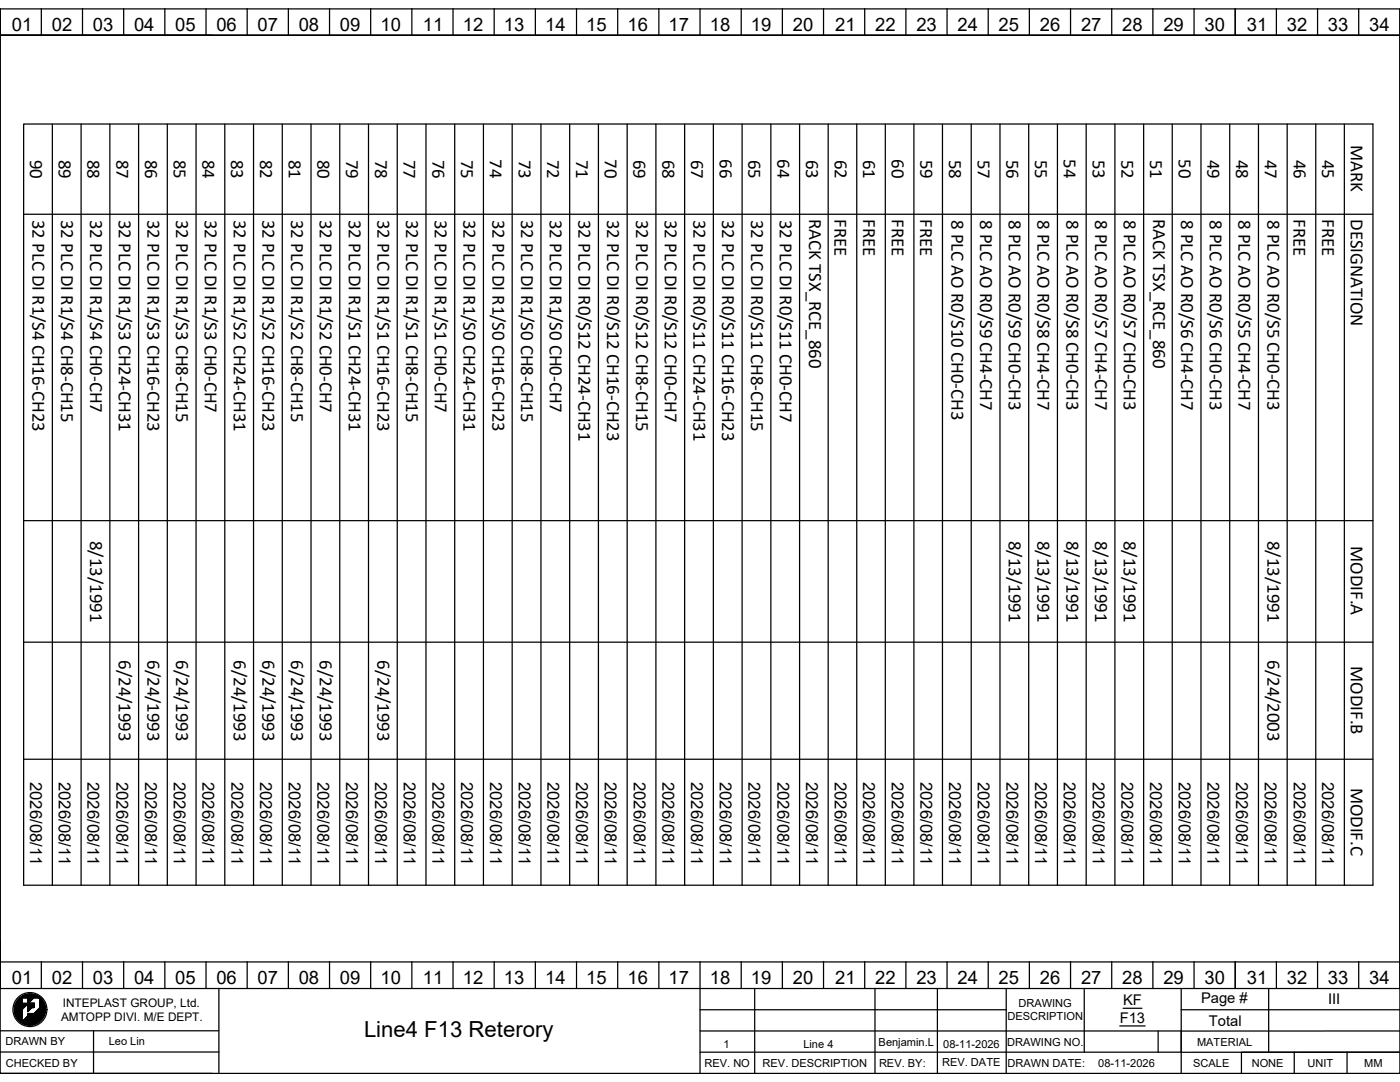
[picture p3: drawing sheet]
<svg xmlns="http://www.w3.org/2000/svg" width="279mm" height="216mm" viewBox="0 0 279 216" stroke-linecap="round" stroke-linejoin="round" font-family="sans-serif">
<defs><g id="words">
<text font-size="4.4" x="72.6" y="206.8">Line4 F13 Reterory</text>
<g font-size="3.7">
<text x="2.4" y="6.2">01</text>
<text x="10.3" y="6.2">02</text>
<text x="18.5" y="6.2">03</text>
<text x="26.8" y="6.2">04</text>
<text x="35" y="6.2">05</text>
<text x="43.2" y="6.2">06</text>
<text x="51.4" y="6.2">07</text>
<text x="59.6" y="6.2">08</text>
<text x="67.8" y="6.2">09</text>
<text x="75.9" y="6.2">10</text>
<text x="84.4" y="6.2">11</text>
<text x="92.4" y="6.2">12</text>
<text x="100.6" y="6.2">13</text>
<text x="108.8" y="6.2">14</text>
<text x="117" y="6.2">15</text>
<text x="125.2" y="6.2">16</text>
<text x="133.4" y="6.2">17</text>
<text x="141.6" y="6.2">18</text>
<text x="149.9" y="6.2">19</text>
<text x="158.2" y="6.2">20</text>
<text x="166.7" y="6.2">21</text>
<text x="174.7" y="6.2">22</text>
<text x="182.9" y="6.2">23</text>
<text x="191.1" y="6.2">24</text>
<text x="199.3" y="6.2">25</text>
<text x="207.5" y="6.2">26</text>
<text x="215.7" y="6.2">27</text>
<text x="224" y="6.2">28</text>
<text x="232.2" y="6.2">29</text>
<text x="240.4" y="6.2">30</text>
<text x="248.8" y="6.2">31</text>
<text x="256.8" y="6.2">32</text>
<text x="265" y="6.2">33</text>
<text x="273.2" y="6.2">34</text>
<text x="269.6" y="29" transform="rotate(90 269.6 29)">MARK</text>
<text x="6" y="31.8" transform="rotate(90 6 31.8)">90</text>
<text x="11.8" y="31.9" transform="rotate(90 11.8 31.9)">89</text>
<text x="17.5" y="31.9" transform="rotate(90 17.5 31.9)">88</text>
<text x="23.2" y="31.9" transform="rotate(90 23.2 31.9)">87</text>
<text x="29" y="31.9" transform="rotate(90 29 31.9)">86</text>
<text x="34.7" y="31.9" transform="rotate(90 34.7 31.9)">85</text>
<text x="40.4" y="31.8" transform="rotate(90 40.4 31.8)">84</text>
<text x="46.2" y="31.9" transform="rotate(90 46.2 31.9)">83</text>
<text x="51.9" y="31.9" transform="rotate(90 51.9 31.9)">82</text>
<text x="57.6" y="31.9" transform="rotate(90 57.6 31.9)">81</text>
<text x="63.4" y="31.8" transform="rotate(90 63.4 31.8)">80</text>
<text x="69.1" y="31.9" transform="rotate(90 69.1 31.9)">79</text>
<text x="74.8" y="31.8" transform="rotate(90 74.8 31.8)">78</text>
<text x="80.6" y="31.8" transform="rotate(90 80.6 31.8)">77</text>
<text x="86.3" y="31.8" transform="rotate(90 86.3 31.8)">76</text>
<text x="92" y="31.9" transform="rotate(90 92 31.9)">75</text>
<text x="97.8" y="31.8" transform="rotate(90 97.8 31.8)">74</text>
<text x="103.5" y="31.9" transform="rotate(90 103.5 31.9)">73</text>
<text x="109.2" y="31.9" transform="rotate(90 109.2 31.9)">72</text>
<text x="115" y="31.9" transform="rotate(90 115 31.9)">71</text>
<text x="120.7" y="31.8" transform="rotate(90 120.7 31.8)">70</text>
<text x="126.5" y="31.8" transform="rotate(90 126.5 31.8)">69</text>
<text x="132.2" y="31.8" transform="rotate(90 132.2 31.8)">68</text>
<text x="137.9" y="31.8" transform="rotate(90 137.9 31.8)">67</text>
<text x="143.7" y="31.8" transform="rotate(90 143.7 31.8)">66</text>
<text x="149.4" y="31.9" transform="rotate(90 149.4 31.9)">65</text>
<text x="155.1" y="31.8" transform="rotate(90 155.1 31.8)">64</text>
<text x="160.9" y="31.9" transform="rotate(90 160.9 31.9)">63</text>
<text x="166.6" y="31.9" transform="rotate(90 166.6 31.9)">62</text>
<text x="172.3" y="31.9" transform="rotate(90 172.3 31.9)">61</text>
<text x="178" y="31.8" transform="rotate(90 178 31.8)">60</text>
<text x="183.7" y="31.9" transform="rotate(90 183.7 31.9)">59</text>
<text x="189.4" y="31.8" transform="rotate(90 189.4 31.8)">58</text>
<text x="195.1" y="31.8" transform="rotate(90 195.1 31.8)">57</text>
<text x="200.9" y="31.8" transform="rotate(90 200.9 31.8)">56</text>
<text x="206.6" y="31.9" transform="rotate(90 206.6 31.9)">55</text>
<text x="212.3" y="31.8" transform="rotate(90 212.3 31.8)">54</text>
<text x="218.1" y="31.9" transform="rotate(90 218.1 31.9)">53</text>
<text x="223.8" y="31.9" transform="rotate(90 223.8 31.9)">52</text>
<text x="229.5" y="31.9" transform="rotate(90 229.5 31.9)">51</text>
<text x="235.2" y="31.8" transform="rotate(90 235.2 31.8)">50</text>
<text x="241" y="31.9" transform="rotate(90 241 31.9)">49</text>
<text x="246.7" y="31.9" transform="rotate(90 246.7 31.9)">48</text>
<text x="252.4" y="31.9" transform="rotate(90 252.4 31.9)">47</text>
<text x="258.2" y="31.9" transform="rotate(90 258.2 31.9)">46</text>
<text x="263.9" y="31.9" transform="rotate(90 263.9 31.9)">45</text>
<text x="6.5" y="43.8" transform="rotate(90 6.5 43.8)">32 PLC DI R1/S4 CH16-CH23</text>
<text x="12.2" y="43.8" transform="rotate(90 12.2 43.8)">32 PLC DI R1/S4 CH8-CH15</text>
<text x="18" y="43.8" transform="rotate(90 18 43.8)">32 PLC DI R1/S4 CH0-CH7</text>
<text x="23.7" y="43.8" transform="rotate(90 23.7 43.8)">32 PLC DI R1/S3 CH24-CH31</text>
<text x="29.4" y="43.8" transform="rotate(90 29.4 43.8)">32 PLC DI R1/S3 CH16-CH23</text>
<text x="35.2" y="43.8" transform="rotate(90 35.2 43.8)">32 PLC DI R1/S3 CH8-CH15</text>
<text x="40.9" y="43.8" transform="rotate(90 40.9 43.8)">32 PLC DI R1/S3 CH0-CH7</text>
<text x="46.6" y="43.8" transform="rotate(90 46.6 43.8)">32 PLC DI R1/S2 CH24-CH31</text>
<text x="52.4" y="43.8" transform="rotate(90 52.4 43.8)">32 PLC DI R1/S2 CH16-CH23</text>
<text x="58.1" y="43.8" transform="rotate(90 58.1 43.8)">32 PLC DI R1/S2 CH8-CH15</text>
<text x="63.8" y="43.8" transform="rotate(90 63.8 43.8)">32 PLC DI R1/S2 CH0-CH7</text>
<text x="69.6" y="43.8" transform="rotate(90 69.6 43.8)">32 PLC DI R1/S1 CH24-CH31</text>
<text x="75.3" y="43.8" transform="rotate(90 75.3 43.8)">32 PLC DI R1/S1 CH16-CH23</text>
<text x="81.1" y="43.8" transform="rotate(90 81.1 43.8)">32 PLC DI R1/S1 CH8-CH15</text>
<text x="86.8" y="43.8" transform="rotate(90 86.8 43.8)">32 PLC DI R1/S1 CH0-CH7</text>
<text x="92.5" y="43.8" transform="rotate(90 92.5 43.8)">32 PLC DI R1/S0 CH24-CH31</text>
<text x="98.3" y="43.8" transform="rotate(90 98.3 43.8)">32 PLC DI R1/S0 CH16-CH23</text>
<text x="104" y="43.8" transform="rotate(90 104 43.8)">32 PLC DI R1/S0 CH8-CH15</text>
<text x="109.7" y="43.8" transform="rotate(90 109.7 43.8)">32 PLC DI R1/S0 CH0-CH7</text>
<text x="115.5" y="43.8" transform="rotate(90 115.5 43.8)">32 PLC DI R0/S12 CH24-CH31</text>
<text x="121.2" y="43.8" transform="rotate(90 121.2 43.8)">32 PLC DI R0/S12 CH16-CH23</text>
<text x="126.9" y="43.8" transform="rotate(90 126.9 43.8)">32 PLC DI R0/S12 CH8-CH15</text>
<text x="132.7" y="43.8" transform="rotate(90 132.7 43.8)">32 PLC DI R0/S12 CH0-CH7</text>
<text x="138.4" y="43.8" transform="rotate(90 138.4 43.8)">32 PLC DI R0/S11 CH24-CH31</text>
<text x="144.2" y="43.8" transform="rotate(90 144.2 43.8)">32 PLC DI R0/S11 CH16-CH23</text>
<text x="149.9" y="43.8" transform="rotate(90 149.9 43.8)">32 PLC DI R0/S11 CH8-CH15</text>
<text x="155.6" y="43.8" transform="rotate(90 155.6 43.8)">32 PLC DI R0/S11 CH0-CH7</text>
<text x="161.5" y="43.7" transform="rotate(90 161.5 43.7)">RACK TSX_RCE_860</text>
<text x="166.6" y="43.7" transform="rotate(90 166.6 43.7)">FREE</text>
<text x="172.3" y="43.7" transform="rotate(90 172.3 43.7)">FREE</text>
<text x="178" y="43.7" transform="rotate(90 178 43.7)">FREE</text>
<text x="183.7" y="43.7" transform="rotate(90 183.7 43.7)">FREE</text>
<text x="189.9" y="43.9" transform="rotate(90 189.9 43.9)">8 PLC AO R0/S10 CH0-CH3</text>
<text x="195.6" y="43.9" transform="rotate(90 195.6 43.9)">8 PLC AO R0/S9 CH4-CH7</text>
<text x="201.3" y="43.9" transform="rotate(90 201.3 43.9)">8 PLC AO R0/S9 CH0-CH3</text>
<text x="207.1" y="43.9" transform="rotate(90 207.1 43.9)">8 PLC AO R0/S8 CH4-CH7</text>
<text x="212.8" y="43.9" transform="rotate(90 212.8 43.9)">8 PLC AO R0/S8 CH0-CH3</text>
<text x="218.6" y="43.9" transform="rotate(90 218.6 43.9)">8 PLC AO R0/S7 CH4-CH7</text>
<text x="224.3" y="43.9" transform="rotate(90 224.3 43.9)">8 PLC AO R0/S7 CH0-CH3</text>
<text x="230.2" y="43.7" transform="rotate(90 230.2 43.7)">RACK TSX_RCE_860</text>
<text x="235.7" y="43.9" transform="rotate(90 235.7 43.9)">8 PLC AO R0/S6 CH4-CH7</text>
<text x="241.5" y="43.9" transform="rotate(90 241.5 43.9)">8 PLC AO R0/S6 CH0-CH3</text>
<text x="247.2" y="43.9" transform="rotate(90 247.2 43.9)">8 PLC AO R0/S5 CH4-CH7</text>
<text x="252.9" y="43.9" transform="rotate(90 252.9 43.9)">8 PLC AO R0/S5 CH0-CH3</text>
<text x="258.2" y="43.7" transform="rotate(90 258.2 43.7)">FREE</text>
<text x="263.9" y="43.7" transform="rotate(90 263.9 43.7)">FREE</text>
<text x="269.6" y="43.7" transform="rotate(90 269.6 43.7)">DESIGNATION</text>
<text x="18" y="107.9" transform="rotate(90 18 107.9)">8/13/1991</text>
<text x="201.3" y="107.9" transform="rotate(90 201.3 107.9)">8/13/1991</text>
<text x="207.1" y="107.9" transform="rotate(90 207.1 107.9)">8/13/1991</text>
<text x="212.8" y="107.9" transform="rotate(90 212.8 107.9)">8/13/1991</text>
<text x="218.6" y="107.9" transform="rotate(90 218.6 107.9)">8/13/1991</text>
<text x="224.3" y="107.9" transform="rotate(90 224.3 107.9)">8/13/1991</text>
<text x="252.9" y="107.9" transform="rotate(90 252.9 107.9)">8/13/1991</text>
<text x="269.6" y="109" transform="rotate(90 269.6 109)">MODIF.A</text>
<text x="23.7" y="131.7" transform="rotate(90 23.7 131.7)">6/24/1993</text>
<text x="29.4" y="131.7" transform="rotate(90 29.4 131.7)">6/24/1993</text>
<text x="35.2" y="131.7" transform="rotate(90 35.2 131.7)">6/24/1993</text>
<text x="46.6" y="131.7" transform="rotate(90 46.6 131.7)">6/24/1993</text>
<text x="52.4" y="131.7" transform="rotate(90 52.4 131.7)">6/24/1993</text>
<text x="58.1" y="131.7" transform="rotate(90 58.1 131.7)">6/24/1993</text>
<text x="63.8" y="131.7" transform="rotate(90 63.8 131.7)">6/24/1993</text>
<text x="75.3" y="131.7" transform="rotate(90 75.3 131.7)">6/24/1993</text>
<text x="252.9" y="131.7" transform="rotate(90 252.9 131.7)">6/24/2003</text>
<text x="269.6" y="132.9" transform="rotate(90 269.6 132.9)">MODIF.B</text>
<text x="269.6" y="157.2" transform="rotate(90 269.6 157.2)">MODIF.C</text>
<text x="2.4" y="196.4">01</text>
<text x="10.3" y="196.4">02</text>
<text x="18.5" y="196.4">03</text>
<text x="26.8" y="196.4">04</text>
<text x="35" y="196.4">05</text>
<text x="43.2" y="196.4">06</text>
<text x="51.4" y="196.4">07</text>
<text x="59.6" y="196.4">08</text>
<text x="67.8" y="196.4">09</text>
<text x="75.9" y="196.4">10</text>
<text x="84.4" y="196.4">11</text>
<text x="92.4" y="196.4">12</text>
<text x="100.6" y="196.4">13</text>
<text x="108.8" y="196.4">14</text>
<text x="117" y="196.4">15</text>
<text x="125.2" y="196.4">16</text>
<text x="133.4" y="196.4">17</text>
<text x="141.6" y="196.4">18</text>
<text x="149.9" y="196.4">19</text>
<text x="158.2" y="196.4">20</text>
<text x="166.7" y="196.4">21</text>
<text x="174.7" y="196.4">22</text>
<text x="182.9" y="196.4">23</text>
<text x="191.1" y="196.4">24</text>
<text x="199.3" y="196.4">25</text>
<text x="207.5" y="196.4">26</text>
<text x="215.7" y="196.4">27</text>
<text x="224" y="196.4">28</text>
<text x="232.2" y="196.4">29</text>
<text x="240.4" y="196.4">30</text>
<text x="248.8" y="196.4">31</text>
<text x="256.8" y="196.4">32</text>
<text x="265" y="196.4">33</text>
<text x="273.2" y="196.4">34</text>
</g>
<g font-size="3.3">
<text x="6" y="156" transform="rotate(90 6 156)">2026/08/11</text>
<text x="11.8" y="156" transform="rotate(90 11.8 156)">2026/08/11</text>
<text x="17.5" y="156" transform="rotate(90 17.5 156)">2026/08/11</text>
<text x="23.2" y="156" transform="rotate(90 23.2 156)">2026/08/11</text>
<text x="29" y="156" transform="rotate(90 29 156)">2026/08/11</text>
<text x="34.7" y="156" transform="rotate(90 34.7 156)">2026/08/11</text>
<text x="40.4" y="156" transform="rotate(90 40.4 156)">2026/08/11</text>
<text x="46.2" y="156" transform="rotate(90 46.2 156)">2026/08/11</text>
<text x="51.9" y="156" transform="rotate(90 51.9 156)">2026/08/11</text>
<text x="57.6" y="156" transform="rotate(90 57.6 156)">2026/08/11</text>
<text x="63.4" y="156" transform="rotate(90 63.4 156)">2026/08/11</text>
<text x="69.1" y="156" transform="rotate(90 69.1 156)">2026/08/11</text>
<text x="74.8" y="156" transform="rotate(90 74.8 156)">2026/08/11</text>
<text x="80.6" y="156" transform="rotate(90 80.6 156)">2026/08/11</text>
<text x="86.3" y="156" transform="rotate(90 86.3 156)">2026/08/11</text>
<text x="92.1" y="156" transform="rotate(90 92.1 156)">2026/08/11</text>
<text x="97.8" y="156" transform="rotate(90 97.8 156)">2026/08/11</text>
<text x="103.5" y="156" transform="rotate(90 103.5 156)">2026/08/11</text>
<text x="109.3" y="156" transform="rotate(90 109.3 156)">2026/08/11</text>
<text x="115" y="156" transform="rotate(90 115 156)">2026/08/11</text>
<text x="120.7" y="156" transform="rotate(90 120.7 156)">2026/08/11</text>
<text x="126.5" y="156" transform="rotate(90 126.5 156)">2026/08/11</text>
<text x="132.2" y="156" transform="rotate(90 132.2 156)">2026/08/11</text>
<text x="137.9" y="156" transform="rotate(90 137.9 156)">2026/08/11</text>
<text x="143.7" y="156" transform="rotate(90 143.7 156)">2026/08/11</text>
<text x="149.4" y="156" transform="rotate(90 149.4 156)">2026/08/11</text>
<text x="155.1" y="156" transform="rotate(90 155.1 156)">2026/08/11</text>
<text x="160.9" y="156" transform="rotate(90 160.9 156)">2026/08/11</text>
<text x="166.6" y="156" transform="rotate(90 166.6 156)">2026/08/11</text>
<text x="172.3" y="156" transform="rotate(90 172.3 156)">2026/08/11</text>
<text x="178" y="156" transform="rotate(90 178 156)">2026/08/11</text>
<text x="183.7" y="156" transform="rotate(90 183.7 156)">2026/08/11</text>
<text x="189.4" y="156" transform="rotate(90 189.4 156)">2026/08/11</text>
<text x="195.1" y="156" transform="rotate(90 195.1 156)">2026/08/11</text>
<text x="200.9" y="156" transform="rotate(90 200.9 156)">2026/08/11</text>
<text x="206.6" y="156" transform="rotate(90 206.6 156)">2026/08/11</text>
<text x="212.3" y="156" transform="rotate(90 212.3 156)">2026/08/11</text>
<text x="218.1" y="156" transform="rotate(90 218.1 156)">2026/08/11</text>
<text x="223.8" y="156" transform="rotate(90 223.8 156)">2026/08/11</text>
<text x="229.5" y="156" transform="rotate(90 229.5 156)">2026/08/11</text>
<text x="235.3" y="156" transform="rotate(90 235.3 156)">2026/08/11</text>
<text x="241" y="156" transform="rotate(90 241 156)">2026/08/11</text>
<text x="246.7" y="156" transform="rotate(90 246.7 156)">2026/08/11</text>
<text x="252.5" y="156" transform="rotate(90 252.5 156)">2026/08/11</text>
<text x="258.2" y="156" transform="rotate(90 258.2 156)">2026/08/11</text>
<text x="263.9" y="156" transform="rotate(90 263.9 156)">2026/08/11</text>
</g>
<g font-size="2.9">
<text x="224.1" y="200.6">KF</text>
<text x="239.7" y="200.1">Page #</text>
<text x="265.1" y="200.4">III</text>
<text x="223.5" y="204.1">F13</text>
<text x="241.3" y="204.6">Total</text>
</g>
<g font-size="2.4">
<text x="12.2" y="203.7">AMTOPP DIVI. M/E DEPT.</text>
<text x="12.5" y="200.9">INTEPLAST GROUP, Ltd.</text>
</g>
<g font-size="2.2">
<text x="201.1" y="203.6">DESCRIPTION</text>
<text x="203.2" y="200.9">DRAWING</text>
<text x="1.1" y="208.6">DRAWN BY</text>
<text x="21.7" y="208.6">Leo Lin</text>
<text x="144.4" y="209.1">1</text>
<text x="160.3" y="209.1">Line 4</text>
<text x="175.3" y="208.8">Benjamin.L</text>
<text x="188.2" y="209">08-11-2026</text>
<text x="201" y="208.6">DRAWING NO.</text>
<text x="238.9" y="208.6">MATERIAL</text>
<text x="1.2" y="212.8">CHECKED BY</text>
<text x="140.6" y="212.9">REV. NO</text>
<text x="152.2" y="212.9">REV. DESCRIPTION</text>
<text x="175.4" y="212.9">REV. BY:</text>
<text x="188" y="212.6">REV. DATE</text>
<text x="201.1" y="212.9">DRAWN DATE:</text>
<text x="219.2" y="212.9">08-11-2026</text>
<text x="238.1" y="212.9">SCALE</text>
<text x="249.8" y="212.9">NONE</text>
<text x="260.9" y="212.8">UNIT</text>
<text x="272.3" y="212.9">MM</text>
</g>
</g></defs>
<g fill="none" stroke="#000" stroke-width=".25">
<path d="M0 1.8h279.4v212.4h-279.4zM0 7v-5.2v5.2M0 7v184.9v-4.2M8.2 1.7v5.3M16.5 1.7v5.3M24.7 1.7v5.3M32.9 1.7v5.3M41.1 1.7v5.3M42.4 7h-42.4h279.4M49.3 1.7v5.3M57.5 1.7v5.3M65.8 1.7v5.3"/>
<path d="M74 1.7v5.3M82.2 1.7v5.3M90.4 1.7v5.3M98.6 1.7v5.3M106.8 1.7v5.3M115.1 1.7v5.3M123.3 1.7v5.3M131.5 1.7v5.3M139.7 1.7v5.3M147.9 1.7v5.3M156.1 1.7v5.3M164.4 1.7v5.3"/>
<path d="M172.6 1.7v5.3M180.8 1.7v5.3M189 1.7v5.3M197.2 1.7v5.3M205.4 1.7v5.3M213.7 1.7v5.3M221.9 1.7v5.3M230.1 1.7v5.3M238.3 1.7v5.3M246.5 1.7v5.3M254.7 1.7v5.3M262.9 1.7v5.3"/>
<path d="M271.2 1.7v5.3M279.4 1.8v195.4h-279.4v-5.3h279.4M4.7 24.7h269.3v151.9h-269.3zM10.5 24.7v151.9M16.2 24.7v151.9M21.9 24.7v151.9M27.7 24.7v151.9M33.4 24.7v151.9M39.1 24.7v151.9M44.9 24.7v151.9M50.6 24.7v151.9M56.3 24.7v151.9"/>
<path d="M62.1 24.7v151.9M67.8 24.7v151.9M73.5 24.7v151.9M79.3 24.7v151.9M85 24.7v151.9M90.7 24.7v151.9M96.5 24.7v151.9M102.2 24.7v151.9M108 24.7v151.9M113.7 24.7v151.9M119.4 24.7v151.9M125.2 24.7v151.9"/>
<path d="M130.9 24.7v151.9M136.6 24.7v151.9M142.4 24.7v151.9M148.1 24.7v151.9M153.8 24.7v151.9M159.6 24.7v151.9M165.3 24.7v151.9M171 24.7v151.9M176.7 24.7v151.9M182.4 24.7v151.9M188.1 24.7v151.9M193.8 24.7v151.9"/>
<path d="M199.6 24.7v151.9M205.3 24.7v151.9M211 24.7v151.9M216.8 24.7v151.9M222.5 24.7v151.9M228.2 24.7v151.9M233.9 24.7v151.9M239.7 24.7v151.9M245.4 24.7v151.9M251.2 24.7v151.9M256.9 24.7v151.9M262.6 24.7v151.9"/>
<path d="M268.3 24.7v151.9M4.7 42.8h269.3M4.7 103.9h269.3M4.7 128.1h269.3M4.7 151.5h269.3M4 199.1l-.4 .4M4.2 198.9l-.8 .8M4.3 198.9h1.3v1.3h-1.3zM4.4 199.2l-1.4 1.4M4.4 199.2l-1.5 1.5M4.4 199.3l-1.5 1.5M4.4 199.4l-1.5 1.5"/>
<path d="M4.4 199.4l-1.5 1.6M4.4 199.5l-1.5 1.5M4.4 199.6l-1.5 1.5M4.4 199.6l-1.5 1.6M4.4 199.7l-1.5 1.6M4.4 199.8l-1.5 1.5M4.4 199.9l-1.5 1.5M4.4 199.9l-1.5 1.7M4.4 198.7l-1.1 1.2M4.6 198.7l-1.4 1.4M4.7 198.6l-1.6 1.6M4.8 198.6l-1.7 1.7"/>
<path d="M4.9 198.5l-1.9 1.9M5 198.5l-2 2M5.1 198.4l-.6 .7M5.2 198.4l-.7 .7M5.3 198.4l-.7 .7M5.4 198.4l-.7 .7M5.5 198.4l-.8 .7M5.6 198.4l-.8 .7M5.6 198.4l-.7 .7M5.7 198.3l-.7 .8M5.8 198.3l-.8 .8M5.9 198.3l-.8 .8"/>
<path d="M5.9 198.3l-.7 .8M6 198.3l-.8 .8M6.1 198.3l-.8 .8M6.1 198.3l-.7 .8M6.2 198.3l-.8 .8M6.3 198.3l-.8 .8M6.3 198.4l-.7 .7M6.4 198.4l-.8 .8M6.5 198.4l-.9 .8M6.5 198.4l-.9 .9M6.6 198.4l-1 1M6.7 198.4l-1.1 1.1"/>
<path d="M6.7 198.4l-1.1 1.2M6.8 198.4l-1.2 1.3M6.8 198.5l-1.2 1.2M6.9 198.5l-1.3 1.3M7 198.5l-1.4 1.4M7.1 198.5l-1.5 1.5M7.1 198.5l-1.5 1.6M7.2 198.6l-1.6 1.5M7.2 198.6l-1.6 1.6M7.2 198.6l-4.1 4.1M7.3 198.6l-.5 .5M7.3 198.6l-.4 .5"/>
<path d="M7.4 198.7l-.5 .4M7.4 198.7l-.4 .4M7.5 198.7l-.4 .4M7.5 198.7l-.3 .4M7.6 198.8l-.4 .3M7.6 198.8l-.3 .3M7.7 198.8l-.3 .3M7.7 198.9l-.3 .2M7.7 198.9l-.2 .2M7.8 198.9l-.2 .2M7.9 199l-.2 .1M7.9 199l-.2 .2"/>
<path d="M7.9 199.8l.4-.4-.4 .5M7.9 199l-.1 .2M8 199.1l-.2 .1M8 199.1l-.1 .2M8.1 199.2l-.2 .1 .2-.1M8.1 199.2l-.2 .3M8.2 199.3l-.3 .2M8.2 199.3l-.3 .3M8.2 199.3l-.3 .4M8.2 191.9v5.3M8.3 199.4l-.4 .3M8.4 199.5l-.5 .4"/>
<path d="M8.4 199.5l-.5 .5M8.4 199.5l-.5 .6M8.5 199.6l-.6 .5M8.5 199.6l-.6 .6M8.5 199.7l-.6 .6M8.6 199.7l-.7 .6M8.6 199.7l-.7 .7M8.6 199.8l-.7 .7M8.6 199.8l-.7 .8M8.7 199.9l-.8 .7M8.7 199.9l-.8 .8M8.7 200l-.8 .8"/>
<path d="M16.5 191.9v5.3M24.7 191.9v5.3M32.9 191.9v5.3M41.1 191.9v5.3M43.7 197.2v17M49.3 191.9v5.3M57.5 191.9v5.3M65.8 191.9v5.3M74 191.9v5.3M82.2 191.9v5.3M90.4 191.9v5.3M98.6 191.9v5.3"/>
<path d="M106.8 191.9v5.3M115.1 191.9v5.3M123.3 191.9v5.3M131.5 191.9v5.3M139.7 191.9v22.3M147.9 191.9v5.3M150.6 197.2v17M156.1 191.9v5.3M164.4 191.9v5.3M172.6 191.9v5.3M174.6 197.2v17M180.8 191.9v5.3"/>
<path d="M187.1 197.2v17M189 191.9v5.3M197.2 191.9v5.3M200.8 197.2v17M205.4 191.9v5.3M213.7 191.9v5.3M216.4 197.2v8.5h19.3M221.9 191.9v5.3M230.1 191.9v5.3M235.7 197.2v17M238.3 191.9v5.3M246.5 191.9v5.3"/>
<path d="M253.2 197.2v12.8M254.7 191.9v5.3M262.9 191.9v5.3M271.2 191.9v5.3M0 209.9h43.7M0 205.7h43.7M0 214.2h42.4M4.3 201.4l2.5-2.5h.9l.3 .2 .1 1.9-1.3 1.3h-1.2v.4l-1.3 1.3zM4.4 203l-.6 .7M4.4 201.6l-1.2 1.2M4.4 201.6l-1.2 1.3M4.4 202l-1.1 1.1"/>
<path d="M4.4 202.1l-1 1.1M4.4 202.2l-1 1M4.4 202.5l-.8 .9M4.4 202.8l-.7 .8M4.4 202.9l-.7 .7M4.4 203l-.7 .6M4.4 203.2l-.5 .6M4.4 203.3l-.5 .5 .5-.4M4.4 200.1l-1.5 1.5M4.4 200.1l-1.5 1.6M4.4 200.2l-1.5 1.5M4.4 200.3l-1.5 1.5"/>
<path d="M4.4 201.5l-1.2 1.3M4.4 201.7l-1.2 1.2M4.4 201.8l-1.2 1.2M4.4 201.9l-1.1 1.1M4.4 202.3l-1 1M4.4 202.3l-.9 1M4.4 202.4l-.9 .9M4.4 202.5l-.9 .9M4.4 202.6l-.8 .8 .8-.7M4.4 202.8l-.8 .7M4.4 203.1l-.6 .6M4.4 203.2l-.6 .5"/>
<path d="M4.4 203.4l-.4 .5M4.4 203.5l-.4 .4M4.4 203.6l-.3 .3M4.4 203.6l-.3 .4M4.4 203.7l-.3 .3M4.4 203.8l-.2 .2M4.5 200.3l-1.6 1.6M4.6 200.3l-1.7 1.7M4.7 200.3l-1.8 1.7M4.7 200.3l-1.8 1.8M4.8 200.3l-1.9 1.9M4.8 204.3l4.1-4-4 4.1"/>
<path d="M4.9 200.3l-1.9 1.9M5 200.3l-2 2M5.1 200.3l-2.1 2.1M5.2 200.3l-2.2 2.1M5.2 200.3l-2.2 2.2M5.3 200.3l-2.3 2.2M5.4 200.3l-2.3 2.3M5.5 200.3l-2.4 2.4M5.6 200.2h.1M5.6 202.2v.1M5.6 200.3h.1M5.7 200.2l-.1 .1"/>
<path d="M5.7 202.2l-.1 .1M5.8 200.2l-.2 .2M5.8 202.2l-.2 .2M5.8 202.2l-.2 .3M5.8 200.2l-.2 .3M5.9 202.2l-.3 .3M5.9 200.2l-.3 .3M5.9 200.3l-.3 .3M6 202.2l-.4 .4M6 200.2l-.4 .4M6 200.3l-.4 .4M6 202.2l-1.8 1.8"/>
<path d="M6.1 200.3l-.5 .5M6.1 200.2l-.5 .5M6.1 202.2l-1.8 1.9M6.1 200.2l-.5 .6M6.2 202.2l-1.9 1.9M6.2 200.3l-.6 .6M6.2 200.2l-.6 .6M6.2 202.2l-1.8 1.9M6.3 200.2l-.7 .7M6.3 202.2l-1.9 1.9M6.4 200.2l-.8 .8M6.4 202.2l-2 2"/>
<path d="M6.4 200.3l-.8 .8M6.4 200.2l-.8 .9M6.5 202.2l-2 2M6.5 200.3l-.9 .9M6.5 200.2l-.9 .9M6.6 200.2l-1 1M6.6 202.2l-2 2M6.6 200.3l-1 1M6.7 202.2l-2.1 2.1M6.7 200.2l-1.1 1.1M6.7 202.2l-2 2.1M6.7 200.2l-1.1 1.2"/>
<path d="M6.8 200.7l-.4 .4M6.8 200.8l-.3 .3M6.8 200.9l-.2 .2M6.8 201l-.1 .1M6.8 200.2l-1.2 1.2M6.8 200.2h-1.2v1.7l.8-.9h.4M6.8 200.2v.8M6.8 200.2l-1.2 1.3M6.8 200.3l-1.2 1.3M6.8 200.4l-1.2 1.3M6.8 200.5l-1.2 1.2M6.8 200.5l-1.2 1.3"/>
<path d="M6.8 200.6l-.4 .4M6.8 200.7l-.3 .3M6.8 200.8l-.2 .2M6.8 200.9l-.1 .2M6.8 201h.1M8.5 203.3l-.7 .7M8.6 203.1l-1 1M8.7 202.9l-1.3 1.3M8.8 200.1l-.9 .8M8.8 200.1l-.9 .9M8.8 202.8l-1.5 1.5M8.8 200.2l-.9 .8"/>
<path d="M8.8 200.2l-4.1 4.1M8.8 200.2l-4 4.1M8.8 202.7l-1.6 1.6M8.9 202.5l-1.8 1.9M8.9 200.4l-4 4M8.9 200.4l-3.9 4M8.9 202.4l-1.9 2M8.9 200.5l-3.9 3.9M9 200.5l-3.9 3.9M9 202.3l-2.1 2.1M9 200.6l-3.9 3.8M9 200.7l-3.8 3.8"/>
<path d="M9 202.2l-2.2 2.3M9 200.8l-3.7 3.7M9 202.1l-2.3 2.4M9 202.1l-2.4 2.4M9 200.9l-3.6 3.6M9 202l-2.5 2.5M9.1 201l-3.6 3.5M9.1 201.9l-2.7 2.6M9.1 201.1l-3.5 3.4M9.1 201.8l-2.8 2.7M9.1 201.2l-3.4 3.4M9.1 201.7l-2.8 2.9"/>
<path d="M9.1 201.3l-3.3 3.3M9.1 201.7l-2.9 2.9M9.1 201.4l-3.2 3.2M9.1 201.5l-3.1 3.1M9.1 201.6l-3 3M9.1 201.4l-3.1 3.2M18.7 205.7v8.5M139.7 201.5h61.1M139.7 205.7h76.7v4.3M139.7 210h96M223.5 204.7h5M224.1 201.2h3.8"/>
<path d="M231.1 205.7v4.3M235.7 201.5h43.7M258.3 210h-10.5v4.2M268.8 210h-10.5v4.2M279.4 205.7h-43.7v4.3h43.7h-10.6v4.2"/>
<circle cx="6" cy="201.4" r="3.4"/>
</g>
<use href="#words"/>
</svg>
